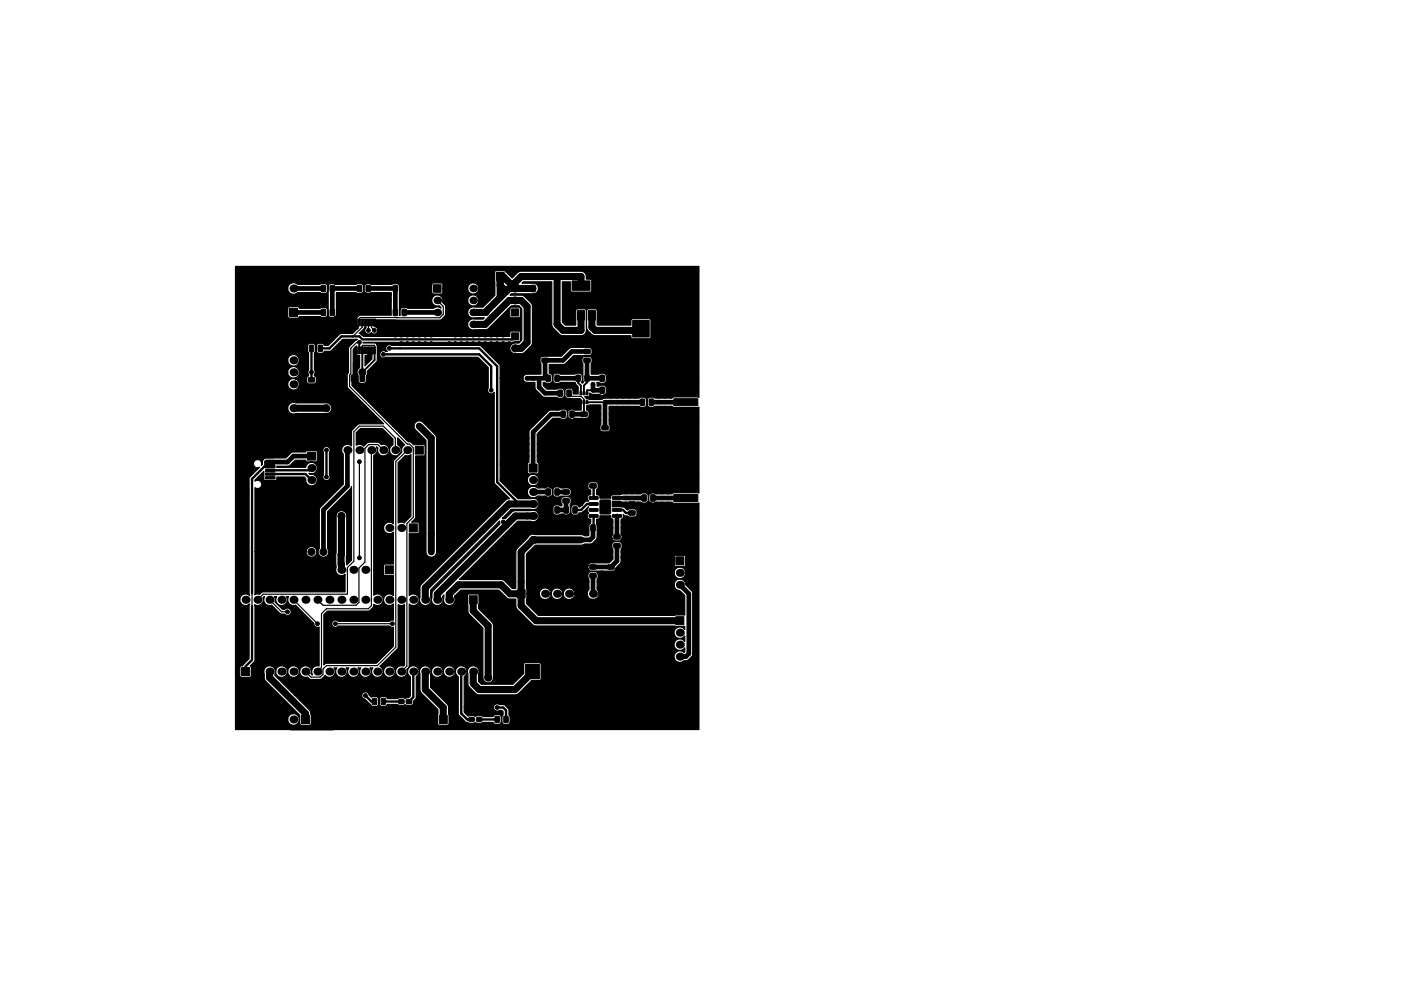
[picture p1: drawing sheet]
<svg xmlns="http://www.w3.org/2000/svg" width="297mm" height="210mm" viewBox="0 0 297 210" stroke-linecap="round" stroke-linejoin="round" font-family="sans-serif">
<g fill="#000" stroke="#000" stroke-width=".21">
<path d="M105.2 57.8h1.7v1.7h-1.7zM53.1 66.7h1.7v1.7h-1.7zM61.4 73.1h1.7v1.7h-1.7zM61.4 65.4h1.7v1.7h-1.7zM65.6 73.3h.9l-.1 1.3-.8-.1zM67.5 73.3h.9l-.1 1.3-.8-.1zM68.2 60.6h.8v1.3l-.9-.1zM68.2 65.7h.8v1.2h-.9zM70 60.6h.9l-.1 1.3-.8-.1zM70 65.7h.9l-.1 1.2h-.8zM74.5 79.6l.9 .1-.1 1.2-.8-.1zM75.3 73.6h.4v1.4h-.4z"/>
<path d="M75.3 67.7h.4v1.4h-.4zM75.9 73.6h.5v1.4h-.5zM75.9 67.7h.5v1.4h-.5zM75.8 60.6h.8v1.3l-.8-.1zM76.6 73.6h.4v1.4h-.4zM76.6 67.7h.4v1.4h-.4zM76.4 79.6l.9 .1-.1 1.2-.8-.1zM77.2 73.6h.5v1.4h-.5zM77.2 67.7h.5v1.4h-.5zM77.9 73.6h.4v1.4h-.4zM77.9 67.7h.4v1.4h-.4zM77.7 60.6h.8v1.3l-.9-.1z"/>
<path d="M78.5 73.6h.5v1.4h-.5zM78.5 67.7h.5v1.4h-.5zM79.2 73.6h.4v1.4h-.4zM79.2 67.7h.4v1.4h-.4zM83.4 65.7h.9l-.1 1.2h-.8zM83.4 60.6h.9l-.1 1.3-.8-.1zM85.3 65.7h.8v1.2h-.9zM85.3 60.6h.8v1.3l-.9-.1zM91.9 60.4h1.6v1.6h-1.6zM108.5 70.6h1.5v1.5h-1.5zM108.5 65.5h1.5v1.5h-1.5zM112.6 60.6h.9l-.1 1.3-.8-.1z"/>
<path d="M114.7 67.3h1.7v1.7h-1.7zM114.5 60.6h.9l-.1 1.3-.8-.1zM114.9 74.2l1.3-.1v.9h-1.2zM114.9 76h1.3v.8l-1.2 .1zM115.8 79.6l.9 .1-.1 1.2-.8-.1zM117.7 79.6l.9 .1-.1 1.2-.8-.1zM120.1 65.9h1.5v2h-1.5zM122.2 79.6l.8 .1v1.2l-.9-.1zM122.4 65.9h1.5v2h-1.5zM124 79.6l.9 .1-.1 1.2-.8-.1zM123.8 76h1.3v.8l-1.2 .1zM123.8 74.2l1.3-.1v.9h-1.2z"/>
<path d="M121.3 59.6h3.8v2h-3.8zM124.7 65.9h1.5v2h-1.5zM127.2 79.6l.9 .1-.1 1.2-.8-.1zM129.1 79.6l.9 .1-.1 1.2-.8-.1zM129.7 65.3l.5-.3h1.9a.88 .88 0 0 1 .8 .9v1.7a.88 .88 0 0 1-.8 .9h-1.8a.88 .88 0 0 1-.9-.9v-1.8zM134.1 68h3.5v3.5h-3.5zM134.4 62.5l.4-.2 2.1-.1a.75 .75 0 0 1 .7 .8v1.5a.75 .75 0 0 1-.7 .7h-2a.75 .75 0 0 1-.8-.7v-1.6zM143.3 68.6h1.7v1.7h-1.7zM50.9 95.1h1.7v2h-1.7zM56.3 99.5h2v.5h-2zM56.3 98.7h2v.5h-2zM56.4 95.1h1.7v2h-1.7z"/>
<path d="M65.2 95.9h1.7v1.7h-1.7zM65.4 82h1.2l.1 .8-1.3 .1zM65.4 80.2l1.2-.1 .1 .9h-1.3zM88.1 94.6h1.6v1.7h-1.6zM118.4 82.8h.8v1.3l-.9-.1zM119 87.2l.9 .1-.1 1.2h-.8zM120.2 82.8h.9l-.1 1.3-.8-.1zM120.9 87.2l.8 .1v1.2h-.9zM123 83.1h.4v.7h-.4zM123 85h.4v.7h-.4zM123.6 85h.4v.7h-.4zM123.6 83.1h.4v.7h-.4z"/>
<path d="M123.2 89.3h1.2l.1 .8-1.3 .1zM123.2 87.5l1.2-.1 .1 .9h-1.3zM124.3 83.1h.4v.7h-.4zM124.3 85h.4v.7h-.4zM127.2 82.2h.9l-.1 1.3-.8-.1zM127.6 92.2h1.3v.8l-1.2 .1zM127.6 90.3h1.3v.8l-1.2 .1zM129.1 82.2h.9l-.1 1.3-.8-.1zM135.8 84.7h.9l-.1 1.3-.8-.1zM137.7 84.7h.8v1.3l-.8-.1zM142.9 88.8h5.1v1.5h-5.1zM142.9 80.3h5.1v1.5h-5.1z"/>
<path d="M142.9 84.6h5.1v1.5h-5.1zM50.9 104h1.7v2h-1.7zM56.3 101.9h2v.5h-2zM56.3 101.1h2v.5h-2zM56.3 100.3h2v.5h-2zM56.4 104h1.7v2h-1.7zM62.7 116.3h1.6v1.5h-1.6zM86.8 111.2h1.7v1.7h-1.7zM112.2 98.5h1.7v1.7h-1.7zM115.8 103.8h.9l-.1 1.2h-.8zM115.8 107.6h.9l-.1 1.3-.8-.1zM117.7 103.8h.9l-.1 1.2h-.8z"/>
<path d="M117.7 107.6h.9l-.1 1.3-.8-.1zM119.6 107.6h.9l-.1 1.3-.8-.1zM119.4 104l1.2-.1 .1 .9h-1.3zM119.4 105.8h1.2l.1 .8-1.3 .1zM121.5 107.6h.9l-.1 1.3-.8-.1zM123.4 111.4h.9l-.1 1.3-.8-.1zM125.3 111.4h.9l-.1 1.3-.8-.1zM125.1 119.9l1.2-.1 .1 .9h-1.3zM125.1 100.8h1.2l.1 .8-1.3 .1zM125.1 102.7l1.2-.1 .1 .9h-1.3zM124.9 109.2h1.8l.1 .4-.1 .2h-1.7zM124.9 107.9h1.8l.1 .5-.1 .1h-1.7z"/>
<path d="M124.9 106.7l1.8-.1 .1 .5-.1 .1h-1.7zM124.9 105.4h1.8l.1 .4-.1 .2h-1.7zM127.3 106.1h1.9l.2 .1 .1 2.6-.1 .2h-2.2zM128.9 119.9l1.2-.1 .1 .9h-1.3zM130.2 113.5h1.2l.1 .8-1.3 .1zM130.2 115.4l1.2-.1 .1 .9h-1.3zM129.9 105.4h1.8l.1 .4-.2 .2h-1.6zM129.9 106.7l1.8-.1 .1 .5-.2 .1h-1.6zM129.9 107.9h1.8l.1 .5-.2 .1h-1.6zM129.9 109.2h1.8l.1 .4-.2 .2h-1.6zM133.4 106.5h1.2v.8l-1.2 .1zM133.4 108.4h1.2v.8l-1.2 .1z"/>
<path d="M136.1 105l.9 .1-.1 1.2-.8-.1zM138 105l.9 .1-.1 1.2-.8-.1zM143.3 118.1h1.7v1.7h-1.7zM142.9 104.9h5.1v1.5h-5.1zM142.9 100.7h5.1v1.5h-5.1zM142.9 109.2h5.1v1.5h-5.1zM81.7 120h1.7v1.7h-1.7zM99.5 126.4h1.7v1.7h-1.7zM109.6 125.1h1.7v1.7h-1.7zM125.1 121.8l1.2-.1 .1 .8-1.3 .1zM128.9 121.8l1.2-.1 .1 .8-1.3 .1zM143.3 130.8h1.7v1.7h-1.7z"/>
<path d="M51.2 141.6h1.7v1.7h-1.7zM63.9 151.8h1.7v1.7h-1.7zM74.7 152.4h1.7v1.7h-1.7zM79 148.2h.9l-.1 1.3-.8-.1zM80.9 148.2h.8v1.3l-.9-.1zM84.5 148.5l1.1-.1 .1 .8h-1.1zM86.2 148.5l1-.1 .1 .8h-1.1zM93.1 151.8h1.7v1.7h-1.7zM99.4 152.3h1.1l.1 .7h-1.1zM101 152.3h1.1l.1 .7h-1.1zM105 152l.9 .1-.1 1.2-.8-.1zM106.9 152l.8 .1v1.2l-.9-.1z"/>
<path d="M111.4 141h3v3h-3zM138.2 151.2h1.7v1.7h-1.7z"/>
<circle cx="50.8" cy="57.4" r=".4"/>
<circle cx="52.5" cy="59.1" r=".4"/>
<circle cx="54" cy="58.5" r=".4"/>
<circle cx="55.4" cy="59.1" r=".4"/>
<circle cx="63.5" cy="59.9" r=".4"/>
<circle cx="64.8" cy="59.9" r=".4"/>
<circle cx="66" cy="59.9" r=".4"/>
<circle cx="67.3" cy="59.9" r=".4"/>
<circle cx="71.1" cy="59.9" r=".4"/>
<circle cx="72.4" cy="59.9" r=".4"/>
<circle cx="73.7" cy="59.9" r=".4"/>
<circle cx="74.9" cy="59.9" r=".4"/>
<circle cx="77.5" cy="59.9" r=".4"/>
<circle cx="78.7" cy="59.9" r=".4"/>
<circle cx="80" cy="59.9" r=".4"/>
<circle cx="81.3" cy="59.9" r=".4"/>
<circle cx="82.5" cy="59.9" r=".4"/>
<circle cx="142.7" cy="59.1" r=".4"/>
<circle cx="144.1" cy="58.5" r=".4"/>
<circle cx="145.6" cy="59.1" r=".4"/>
<circle cx="147.3" cy="57.4" r=".4"/>
<circle cx="52" cy="60.6" r=".4"/>
<circle cx="52.5" cy="62" r=".4"/>
<circle cx="54" cy="60.6" r="2.7"/>
<circle cx="54" cy="62.6" r=".4"/>
<circle cx="55.4" cy="62" r=".4"/>
<circle cx="56" cy="60.6" r=".4"/>
<circle cx="63.5" cy="62.5" r=".4"/>
<circle cx="64.8" cy="67.6" r=".4"/>
<circle cx="64.8" cy="62.5" r=".4"/>
<circle cx="64.8" cy="65" r=".4"/>
<circle cx="66" cy="79" r=".4"/>
<circle cx="66" cy="62.5" r=".4"/>
<circle cx="66" cy="67.6" r=".4"/>
<circle cx="66" cy="65" r=".4"/>
<circle cx="67.3" cy="62.5" r=".4"/>
<circle cx="67.3" cy="67.6" r=".4"/>
<circle cx="67.3" cy="65" r=".4"/>
<circle cx="71.1" cy="67.6" r=".4"/>
<circle cx="71.8" cy="63.1" r=".4"/>
<circle cx="71.8" cy="64.4" r=".4"/>
<circle cx="71.8" cy="65.7" r=".4"/>
<circle cx="72.4" cy="62.5" r=".4"/>
<circle cx="72.4" cy="75.2" r=".4"/>
<circle cx="73.7" cy="62.5" r=".4"/>
<circle cx="74.9" cy="62.5" r=".4"/>
<circle cx="75.6" cy="76.4" r=".4"/>
<circle cx="75.6" cy="69.5" r=".4"/>
<circle cx="76.2" cy="72.6" r=".4"/>
<circle cx="76.8" cy="79" r=".75"/>
<circle cx="76.8" cy="70.7" r=".4"/>
<circle cx="77.5" cy="62.5" r=".4"/>
<circle cx="78.1" cy="70.1" r=".4"/>
<circle cx="78.1" cy="75.9" r=".4"/>
<circle cx="78.7" cy="62.5" r=".4"/>
<circle cx="79.4" cy="70.1" r=".4"/>
<circle cx="80" cy="62.5" r=".4"/>
<circle cx="81.3" cy="62.5" r=".4"/>
<circle cx="81.3" cy="75.2" r=".4"/>
<circle cx="82.5" cy="62.5" r=".4"/>
<circle cx="82.5" cy="63.7" r=".4"/>
<circle cx="82.5" cy="73.9" r=".4"/>
<circle cx="83.8" cy="71.1" r=".4"/>
<circle cx="85.1" cy="62.5" r=".4"/>
<circle cx="85.1" cy="63.7" r=".4"/>
<circle cx="85.1" cy="71.1" r=".4"/>
<circle cx="85.1" cy="72.9" r=".4"/>
<circle cx="86.4" cy="71.1" r=".4"/>
<circle cx="86.4" cy="72.9" r=".4"/>
<circle cx="87.6" cy="72.9" r=".4"/>
<circle cx="87.6" cy="71.1" r=".4"/>
<circle cx="88.9" cy="72.9" r=".4"/>
<circle cx="88.9" cy="71.1" r=".4"/>
<circle cx="90.2" cy="72.9" r=".4"/>
<circle cx="90.2" cy="71.1" r=".4"/>
<circle cx="91.4" cy="71.1" r=".4"/>
<circle cx="91.4" cy="72.9" r=".4"/>
<circle cx="95.2" cy="72.9" r=".4"/>
<circle cx="96.5" cy="72.9" r=".4"/>
<circle cx="96.5" cy="71.1" r=".4"/>
<circle cx="97.8" cy="72.9" r=".4"/>
<circle cx="97.8" cy="71.1" r=".4"/>
<circle cx="99.1" cy="72.9" r=".4"/>
<circle cx="99.1" cy="71.1" r=".4"/>
<circle cx="100.3" cy="72.9" r=".4"/>
<circle cx="100.3" cy="71.1" r=".4"/>
<circle cx="101.6" cy="72.9" r=".4"/>
<circle cx="101.6" cy="71.1" r=".4"/>
<circle cx="102.9" cy="72.9" r=".4"/>
<circle cx="102.9" cy="71.1" r=".4"/>
<circle cx="103.5" cy="65.7" r=".4"/>
<circle cx="104.1" cy="71.1" r=".4"/>
<circle cx="104.1" cy="72.9" r=".4"/>
<circle cx="104.8" cy="64.4" r=".4"/>
<circle cx="105.4" cy="71.1" r=".4"/>
<circle cx="105.4" cy="72.9" r=".4"/>
<circle cx="106" cy="63.1" r=".4"/>
<circle cx="106.7" cy="71.1" r=".4"/>
<circle cx="106.7" cy="72.9" r=".4"/>
<circle cx="107.3" cy="61.8" r=".4"/>
<circle cx="107.9" cy="72.9" r=".4"/>
<circle cx="109.2" cy="63.7" r=".75"/>
<circle cx="109.2" cy="61.2" r=".75"/>
<circle cx="109.2" cy="73.9" r=".75"/>
<circle cx="109.2" cy="76.4" r=".75"/>
<circle cx="115.6" cy="63.7" r=".4"/>
<circle cx="121.9" cy="77.7" r=".4"/>
<circle cx="142.1" cy="60.6" r=".4"/>
<circle cx="142.7" cy="62" r=".4"/>
<circle cx="144.1" cy="60.6" r="2.7"/>
<circle cx="144.1" cy="62.6" r=".4"/>
<circle cx="145.6" cy="62" r=".4"/>
<circle cx="146.2" cy="60.6" r=".4"/>
<circle cx="53.3" cy="99.3" r=".4"/>
<circle cx="55.9" cy="93" r=".4"/>
<circle cx="61" cy="95.5" r=".4"/>
<circle cx="69.2" cy="86.6" r=".75"/>
<circle cx="69.2" cy="95.5" r=".4"/>
<circle cx="76.2" cy="98" r=".4"/>
<circle cx="81.3" cy="93" r=".4"/>
<circle cx="86.4" cy="93" r=".4"/>
<circle cx="88.9" cy="93" r=".4"/>
<circle cx="88.9" cy="90.4" r=".4"/>
<circle cx="104.1" cy="82.8" r=".4"/>
<circle cx="109.2" cy="99.3" r=".4"/>
<circle cx="111.8" cy="94.2" r=".4"/>
<circle cx="111.8" cy="95.5" r=".4"/>
<circle cx="111.8" cy="93" r=".4"/>
<circle cx="111.8" cy="96.8" r=".4"/>
<circle cx="111.8" cy="91.1" r=".4"/>
<circle cx="111.8" cy="80.3" r=".4"/>
<circle cx="112.4" cy="90.4" r=".4"/>
<circle cx="113" cy="89.8" r=".4"/>
<circle cx="113" cy="80.3" r=".4"/>
<circle cx="113.7" cy="89.1" r=".4"/>
<circle cx="114.3" cy="96.8" r=".4"/>
<circle cx="114.3" cy="92.3" r=".4"/>
<circle cx="114.3" cy="95.5" r=".4"/>
<circle cx="114.3" cy="94.2" r=".4"/>
<circle cx="114.3" cy="88.5" r=".4"/>
<circle cx="114.3" cy="80.3" r=".4"/>
<circle cx="114.9" cy="87.9" r=".4"/>
<circle cx="114.9" cy="91.7" r=".4"/>
<circle cx="115.6" cy="91.1" r=".4"/>
<circle cx="115.6" cy="87.2" r=".4"/>
<circle cx="116.2" cy="86.6" r=".4"/>
<circle cx="116.2" cy="90.4" r=".4"/>
<circle cx="116.8" cy="89.8" r=".4"/>
<circle cx="118.1" cy="89.1" r=".4"/>
<circle cx="118.1" cy="86.6" r=".4"/>
<circle cx="120.6" cy="86.6" r=".4"/>
<circle cx="120.6" cy="89.1" r=".4"/>
<circle cx="121.9" cy="85.3" r=".4"/>
<circle cx="121.9" cy="86.6" r=".4"/>
<circle cx="121.9" cy="89.1" r=".4"/>
<circle cx="125.7" cy="86.6" r=".4"/>
<circle cx="125.7" cy="82.8" r=".4"/>
<circle cx="125.7" cy="81.5" r=".4"/>
<circle cx="127" cy="84.1" r=".4"/>
<circle cx="127" cy="86.6" r=".4"/>
<circle cx="127" cy="89.1" r=".4"/>
<circle cx="127" cy="87.9" r=".4"/>
<circle cx="128.3" cy="84.1" r=".4"/>
<circle cx="129.5" cy="87.9" r=".4"/>
<circle cx="129.5" cy="89.1" r=".4"/>
<circle cx="129.5" cy="84.1" r=".4"/>
<circle cx="129.5" cy="86.6" r=".4"/>
<circle cx="130.8" cy="86.6" r=".4"/>
<circle cx="130.8" cy="84.1" r=".4"/>
<circle cx="132.1" cy="86.6" r=".4"/>
<circle cx="132.1" cy="84.1" r=".4"/>
<circle cx="133.3" cy="84.1" r=".4"/>
<circle cx="133.3" cy="86.6" r=".4"/>
<circle cx="134.6" cy="86.6" r=".4"/>
<circle cx="134.6" cy="84.1" r=".4"/>
<circle cx="137.2" cy="86.6" r=".4"/>
<circle cx="137.2" cy="84.1" r=".4"/>
<circle cx="139.7" cy="84.1" r=".4"/>
<circle cx="139.7" cy="86.6" r=".4"/>
<circle cx="141" cy="86.6" r=".4"/>
<circle cx="141" cy="84.1" r=".4"/>
<circle cx="142.2" cy="84.1" r=".4"/>
<circle cx="142.2" cy="86.6" r=".4"/>
<circle cx="144.8" cy="80.3" r=".4"/>
<circle cx="144.8" cy="90.4" r=".4"/>
<circle cx="147.3" cy="80.3" r=".4"/>
<circle cx="147.3" cy="90.4" r=".4"/>
<circle cx="55.9" cy="106.9" r=".4"/>
<circle cx="61" cy="103.1" r=".4"/>
<circle cx="66" cy="117.1" r=".75"/>
<circle cx="68.6" cy="117.1" r=".75"/>
<circle cx="69.2" cy="101.2" r=".4"/>
<circle cx="72.4" cy="109.5" r=".75"/>
<circle cx="76.2" cy="118.4" r=".4"/>
<circle cx="82.5" cy="114.5" r=".4"/>
<circle cx="82.5" cy="103.1" r=".4"/>
<circle cx="86.4" cy="103.1" r=".4"/>
<circle cx="91.4" cy="115.8" r=".4"/>
<circle cx="91.4" cy="117.1" r=".4"/>
<circle cx="91.4" cy="113.3" r=".4"/>
<circle cx="91.4" cy="114.5" r=".4"/>
<circle cx="106.7" cy="110.7" r=".4"/>
<circle cx="109.2" cy="101.8" r=".4"/>
<circle cx="109.2" cy="103.1" r=".4"/>
<circle cx="109.2" cy="104.4" r=".4"/>
<circle cx="109.2" cy="100.6" r=".4"/>
<circle cx="113" cy="112" r=".4"/>
<circle cx="114.3" cy="105.7" r=".4"/>
<circle cx="114.3" cy="103.1" r=".4"/>
<circle cx="115.6" cy="105.7" r=".4"/>
<circle cx="115.6" cy="103.1" r=".4"/>
<circle cx="116.8" cy="105.7" r=".4"/>
<circle cx="116.8" cy="103.1" r=".4"/>
<circle cx="118.1" cy="114.5" r=".4"/>
<circle cx="119.4" cy="103.1" r=".4"/>
<circle cx="119.4" cy="109.5" r=".4"/>
<circle cx="120.6" cy="109.5" r=".4"/>
<circle cx="120.6" cy="103.1" r=".4"/>
<circle cx="121.9" cy="103.1" r=".4"/>
<circle cx="121.9" cy="104.4" r=".4"/>
<circle cx="121.9" cy="114.5" r=".4"/>
<circle cx="121.9" cy="105.7" r=".4"/>
<circle cx="123.2" cy="106.9" r=".4"/>
<circle cx="123.2" cy="109.5" r=".4"/>
<circle cx="123.8" cy="108.8" r=".4"/>
<circle cx="124.5" cy="119.6" r=".4"/>
<circle cx="125.7" cy="119" r=".4"/>
<circle cx="127" cy="119" r=".4"/>
<circle cx="128.3" cy="119" r=".4"/>
<circle cx="129.5" cy="114.5" r=".4"/>
<circle cx="129.5" cy="117.1" r=".4"/>
<circle cx="129.5" cy="112" r=".4"/>
<circle cx="129.5" cy="110.7" r=".4"/>
<circle cx="129.5" cy="113.3" r=".4"/>
<circle cx="129.5" cy="118.4" r=".4"/>
<circle cx="132.1" cy="117.1" r=".4"/>
<circle cx="132.1" cy="110.7" r=".4"/>
<circle cx="132.1" cy="112" r=".4"/>
<circle cx="132.1" cy="118.4" r=".4"/>
<circle cx="132.1" cy="114.5" r=".4"/>
<circle cx="132.1" cy="113.3" r=".4"/>
<circle cx="132.1" cy="119.6" r=".4"/>
<circle cx="132.7" cy="104.4" r=".4"/>
<circle cx="132.7" cy="106.9" r=".4"/>
<circle cx="134" cy="104.4" r=".4"/>
<circle cx="134" cy="106.9" r=".4"/>
<circle cx="135.3" cy="104.4" r=".4"/>
<circle cx="135.3" cy="106.9" r=".4"/>
<circle cx="137.8" cy="104.4" r=".4"/>
<circle cx="137.8" cy="106.9" r=".4"/>
<circle cx="139.1" cy="106.9" r=".4"/>
<circle cx="139.1" cy="104.4" r=".4"/>
<circle cx="140.3" cy="106.9" r=".4"/>
<circle cx="140.3" cy="104.4" r=".4"/>
<circle cx="141.6" cy="104.4" r=".4"/>
<circle cx="141.6" cy="106.9" r=".4"/>
<circle cx="55.9" cy="120.9" r=".4"/>
<circle cx="55.9" cy="138.7" r=".4"/>
<circle cx="57.1" cy="123.4" r=".4"/>
<circle cx="61" cy="129.8" r=".4"/>
<circle cx="61" cy="133.6" r=".4"/>
<circle cx="63.5" cy="131.1" r=".4"/>
<circle cx="67.3" cy="132.3" r=".4"/>
<circle cx="71.1" cy="132.3" r=".4"/>
<circle cx="73.7" cy="138.7" r=".4"/>
<circle cx="76.2" cy="138.7" r=".4"/>
<circle cx="78.7" cy="138.7" r=".4"/>
<circle cx="81.3" cy="138.7" r=".4"/>
<circle cx="83.2" cy="132.3" r=".4"/>
<circle cx="85.1" cy="138.7" r=".4"/>
<circle cx="85.1" cy="135.5" r=".4"/>
<circle cx="97.8" cy="135.5" r=".4"/>
<circle cx="97.8" cy="138.7" r=".4"/>
<circle cx="110.5" cy="123.4" r=".4"/>
<circle cx="113" cy="128.5" r=".4"/>
<circle cx="124.5" cy="124.7" r=".4"/>
<circle cx="124.5" cy="123.4" r=".4"/>
<circle cx="124.5" cy="120.9" r=".4"/>
<circle cx="127" cy="124.7" r=".4"/>
<circle cx="127" cy="123.4" r=".4"/>
<circle cx="127.6" cy="121.5" r=".4"/>
<circle cx="130.8" cy="120.9" r=".4"/>
<circle cx="131.4" cy="120.3" r=".4"/>
<circle cx="50.8" cy="153.9" r=".4"/>
<circle cx="52" cy="150.7" r=".4"/>
<circle cx="52.5" cy="149.3" r=".4"/>
<circle cx="52.5" cy="152.2" r=".4"/>
<circle cx="54" cy="150.7" r="2.7"/>
<circle cx="54" cy="152.8" r=".4"/>
<circle cx="54" cy="148.7" r=".4"/>
<circle cx="55.4" cy="149.3" r=".4"/>
<circle cx="55.4" cy="152.2" r=".4"/>
<circle cx="56" cy="150.7" r=".4"/>
<circle cx="71.1" cy="146.3" r=".4"/>
<circle cx="71.1" cy="153.9" r=".4"/>
<circle cx="77.5" cy="147.6" r=".4"/>
<circle cx="103.5" cy="143.8" r=".75"/>
<circle cx="105.4" cy="150.1" r=".4"/>
<circle cx="133.3" cy="142.5" r="1.5"/>
<circle cx="142.1" cy="150.7" r=".4"/>
<circle cx="142.7" cy="149.3" r=".4"/>
<circle cx="142.7" cy="152.2" r=".4"/>
<circle cx="144.1" cy="150.7" r="2.7"/>
<circle cx="144.1" cy="152.8" r=".4"/>
<circle cx="144.1" cy="148.7" r=".4"/>
<circle cx="145.6" cy="152.2" r=".4"/>
<circle cx="145.6" cy="149.3" r=".4"/>
<circle cx="146.2" cy="150.7" r=".4"/>
<circle cx="147.3" cy="153.9" r=".4"/>
</g>
<g fill="#000">
<circle cx="62.2" cy="58.7" r=".85"/>
<circle cx="62.2" cy="76.4" r=".85"/>
<circle cx="62.2" cy="61.2" r=".85"/>
<circle cx="62.2" cy="79" r=".85"/>
<circle cx="62.2" cy="63.7" r=".85"/>
<circle cx="92.7" cy="63.7" r=".8"/>
<circle cx="92.7" cy="66.3" r=".8"/>
<circle cx="92.7" cy="68.8" r=".8"/>
<circle cx="100.3" cy="61.2" r=".8"/>
<circle cx="100.3" cy="63.7" r=".8"/>
<circle cx="100.3" cy="66.3" r=".8"/>
<circle cx="100.3" cy="68.8" r=".8"/>
<circle cx="102.9" cy="66.3" r=".75"/>
<circle cx="62.2" cy="84.1" r=".85"/>
<circle cx="62.2" cy="86.6" r=".85"/>
<circle cx="62.2" cy="81.5" r=".85"/>
<circle cx="66" cy="99.3" r=".85"/>
<circle cx="71.1" cy="95.5" r=".85"/>
<circle cx="73.7" cy="95.5" r=".85"/>
<circle cx="76.2" cy="95.5" r=".85"/>
<circle cx="78.7" cy="95.5" r=".85"/>
<circle cx="81.3" cy="95.5" r=".85"/>
<circle cx="83.8" cy="95.5" r=".85"/>
<circle cx="86.4" cy="95.5" r=".85"/>
<circle cx="66" cy="101.8" r=".85"/>
<circle cx="66" cy="104.4" r=".85"/>
<circle cx="80" cy="112" r=".85"/>
<circle cx="82.5" cy="112" r=".85"/>
<circle cx="85.1" cy="112" r=".85"/>
<circle cx="113" cy="114.5" r=".85"/>
<circle cx="113" cy="101.8" r=".85"/>
<circle cx="113" cy="112" r=".85"/>
<circle cx="113" cy="109.5" r=".85"/>
<circle cx="113" cy="104.4" r=".85"/>
<circle cx="113" cy="106.9" r=".85"/>
<circle cx="52.1" cy="127.2" r=".85"/>
<circle cx="54.6" cy="127.2" r=".85"/>
<circle cx="57.1" cy="127.2" r=".85"/>
<circle cx="59.7" cy="127.2" r=".85"/>
<circle cx="62.2" cy="127.2" r=".85"/>
<circle cx="64.8" cy="127.2" r=".85"/>
<circle cx="67.3" cy="127.2" r=".85"/>
<circle cx="69.8" cy="127.2" r=".85"/>
<circle cx="72.4" cy="127.2" r=".85"/>
<circle cx="72.4" cy="120.9" r=".85"/>
<circle cx="74.9" cy="120.9" r=".85"/>
<circle cx="74.9" cy="127.2" r=".85"/>
<circle cx="77.5" cy="120.9" r=".85"/>
<circle cx="77.5" cy="127.2" r=".85"/>
<circle cx="80" cy="127.2" r=".85"/>
<circle cx="80" cy="120.9" r=".85"/>
<circle cx="82.5" cy="127.2" r=".85"/>
<circle cx="85.1" cy="127.2" r=".85"/>
<circle cx="87.6" cy="127.2" r=".85"/>
<circle cx="90.2" cy="127.2" r=".85"/>
<circle cx="92.7" cy="127.2" r=".85"/>
<circle cx="95.2" cy="127.2" r=".85"/>
<circle cx="97.8" cy="127.2" r=".85"/>
<circle cx="113" cy="126" r=".85"/>
<circle cx="115.6" cy="126" r=".85"/>
<circle cx="118.1" cy="126" r=".85"/>
<circle cx="120.6" cy="126" r=".85"/>
<circle cx="123.2" cy="123.4" r=".75"/>
<circle cx="123.2" cy="126" r=".85"/>
<circle cx="125.7" cy="126" r=".85"/>
<circle cx="144.1" cy="139.3" r=".85"/>
<circle cx="144.1" cy="136.8" r=".85"/>
<circle cx="144.1" cy="126.6" r=".85"/>
<circle cx="144.1" cy="134.2" r=".85"/>
<circle cx="144.1" cy="124.1" r=".85"/>
<circle cx="144.1" cy="121.5" r=".85"/>
<circle cx="54.6" cy="142.5" r=".85"/>
<circle cx="57.1" cy="142.5" r=".85"/>
<circle cx="59.7" cy="152.6" r=".85"/>
<circle cx="59.7" cy="142.5" r=".85"/>
<circle cx="62.2" cy="142.5" r=".85"/>
<circle cx="62.2" cy="152.6" r=".85"/>
<circle cx="64.8" cy="142.5" r=".85"/>
<circle cx="67.3" cy="142.5" r=".85"/>
<circle cx="69.8" cy="142.5" r=".85"/>
<circle cx="72.4" cy="142.5" r=".85"/>
<circle cx="74.9" cy="142.5" r=".85"/>
<circle cx="77.5" cy="142.5" r=".85"/>
<circle cx="80" cy="142.5" r=".85"/>
<circle cx="82.5" cy="142.5" r=".85"/>
<circle cx="85.1" cy="142.5" r=".85"/>
<circle cx="87.6" cy="142.5" r=".85"/>
<circle cx="90.2" cy="142.5" r=".85"/>
<circle cx="92.7" cy="142.5" r=".85"/>
<circle cx="95.2" cy="142.5" r=".85"/>
<circle cx="97.8" cy="142.5" r=".85"/>
<circle cx="100.3" cy="142.5" r=".85"/>
<circle cx="144.1" cy="141.9" r=".85"/>
</g>
<g fill="none" stroke="#000" stroke-width="1">
<path d="M62.2 61.2h6.4M62.2 66.3h6.4M76.2 61.2h-5.7v5.1M76.8 79v1.3M78.1 61.2h5.7v5.1M85.7 61.2h3.2l2.5-2.5h2.6l1.2 1.2v7.7l-1.2 1.2h-1.3M85.7 66.3h7M109.2 76.4h2.6l1.8-1.8h2l1.9-2h9.5l2.5 2.6v7.6M124.5 74.6h-3.2l-1.9 1.8h-3.8v3.2l.6 .7h-4.4M124.5 76.4v3.9h3.2M57.1 98v.7M57.8 98v.7"/>
<path d="M66 96.8h-3.8l-1.2 1.2h-4.5v.7M73.7 95.5v7.6l-5.1 5.1v8.9M114.3 80.3v1.9l1.3 1.2h3.2M118.1 80.3h4.5M119.4 87.9h-2.6l-3.8 3.8v7.6M121.3 87.9h2.5M125.7 81.5v1.3h2M136.2 85.3h-7.9v5.5M138.1 85.3h7.2M113 104.4h3.2M116.2 108.2v2.5l-1.3 1.3h-1.9M118.1 104.4h1.9"/>
<path d="M118.1 108.2h1.9M120 106.3v1.9M125.7 112v1.9l-.6 .6h-3.2M130.8 109.5v4.4M130.8 115.8v3.2l-1.3 1.3h-3.8M132.1 105.7h4.5M138.4 105.7h7.1M125.7 122.2v3.8M129.5 122.2v5l-.2 .3h-4.6l-1.5-1.5M144.1 126.6l-1.5-1.5v-7.5l.1-.2h2.9l1.6 1.7v20.9l-1.9 1.9h-1.2v6.8M144.1 124.1l1.9 1.9v12.7l-.6 .6h-1.3"/>
</g>
<g fill="none" stroke="#000" stroke-width="1.5">
<path d="M62.2 58.7h-1.2l-1.3 1.3v21.7l2.5 2.4h7.6l1.3 1.2v16.5l-2.5 2.6h-2.6v1.3l-1.2 1.2h-7.7M118.1 58.7v10.1l1.3 1.3h3.8v-3.2M59.7 73.7l.2 .2h2.3M100.3 68.8h2.6l5-5.1h2.6l1.3 1.3v7.6l-1.3 1.3h-1.3M106 60.6l1.3 1.2M109.2 76.4v28M113 61.2h-5.1l-5 5.1h-2.6M123.2 60.6v-1.9h-12.7l-1.3 1.2v1.3l-2.5-2.5h-.7v4.4M125.5 66.9v2.5l.7 .7h9.3l.4-.4M130.8 63.7l.4 .4v2.6M135.9 63.7h-14.4l-.6 .7v2.5M56.1 96.1h-4.3v8.9"/>
<path d="M62.2 86.6h7M88.9 90.4l2.5 2.6v24.1M57.2 105v1.9M72.4 109.5v11.4M113 106.9h-5.1l-17.7 17.8v2.5M113 109.5h-3.7l-16.6 16.5v1.2M123.2 114.5h-10.2l-2.5 2.6v11.4l3.2 3.2h30.4M100.3 127.2v2.4l3.2 3.2v11M110.5 126h-2.4l-1.9-1.9h-9l-2 1.9v1.2M113 126v-2.6h10.2v2.6M54.6 142.5v5.1l5.1 5M57.1 142.5v1.3l7.7 7.6v1.2"/>
<path d="M90.2 142.5v3.8l3.8 3.8v2.5M100.3 142.5v2.5l1.3 1.3h7.6l3.7-3.6v-.2"/>
</g>
<g fill="none" stroke="#000" stroke-width=".25">
<path d="M75.5 76.4l-.6 .7v4.4l11.5 11.5M75.5 69.4l.1 .1M76.2 72.7l-.6-.1-1.2 1.3v5.4l-.3 .3v2.4l12.3 12.2h.4l.8 .8v14.7l-1.3 1.4v30.2l-1.2 1.2M76.8 74.3l.1-1h2.5v1M76.8 68.4v1l-2 2M76.8 79h.1M77.5 68.4v1.3l-.3 .2v.4l-.4 .4 .7 .7h1.7l.9-1v-1.8l-.2-.2h-.5M78.1 74.3h.1M78.1 70.1h.1M78.1 68.4v1.7M78.8 68.4v1.1l.6 .6M84.2 67.4h-7.8l-.2 .2v.8"/>
<path d="M92.7 63.7l1.3 1.3v1.7l-.7 .7h-9.3M114.9 61.2v1.9l.7 .6v10.9M51.8 96.1v1.6l1.5 1.6M56.1 96.1h1.1M61 95.5l1.2-1.3h7.6l1.3 1.3M76.2 98v20.4M78.7 94.9v33.6l-.6 .7h-8.9l-1 1v11.4l-.9 .9M81.3 95.5l-1.2-1.2h-1.9l-.8 .8v24.2l-1.3 1.2v7.3l-.6 .6h-7l-1.2-1.2M83.8 95.5v-2.5l-2.5-2.6h-5.1l-1.2 1.2v27.5l-1.3 1.3v5.6l-17.9 .1-1.2 1.1M86.4 95.5l-2.5 2.4v39.4l-3.9 3.9h-10.8l-.7 .7v1.2l-.6 .6h-2l-1.1-1.2M120.6 83.4l.7 .7h1.9l.6 .6v.6M123.8 87.9h.1"/>
<path d="M125.7 86.6h1.3v3.8M145.3 81.1v1l-2 2h-16.3M145.3 89.6v-1l-2-2h-13.8v3.8M57.2 106.9h-.1M57.3 104.9l-1.2 .1-.2 .3v16.9l1.2 1.2M120 108.2h.4M125.9 111.9l-.2 .1M53.4 125.9v2.7M57.1 127.2l2.6 2.6h1.3M62.2 127.2l5.1 5.1M63.5 131.1l-8.9 8.8v2.6M71.1 132.3h12.1"/>
<path d="M73.7 138.7h7.6M71.1 146.3h.1M71.1 146.3v7.9l-.5 .5"/>
</g>
<g fill="none" stroke="#000" stroke-width=".5">
<path d="M66 73.9v6.7M81.3 75.2h20.3l2.5 2.5v5.1M82.5 73.9h19.1l3.8 3.8v24.6l4.7 4.6h2.9M109.2 71.4l-.6 .6h-31.8l-.6-.6h-3.8l-2.6 2.5h-1.9M57.3 99h-1.2l-2.7 2.6v24.3M66 82.5v1.6M66 99.3l-.4 .5h-8.3M69.2 95.5v5.7M128.3 92.6l-2.6 2.6v6M57.3 102.2v2.7M57.3 100.6h7.5l1.2 1.2M66 104.4v3.8l-2.5 2.5v6.4"/>
<path d="M106.7 110.7l.6 .7M113 112h10.9M125.7 103.1l.2 .1v2.5M125.9 109.5v2.4M125.9 106.9h-1.4l-1.3 1.3h-1.3M130.8 106.9l3.2 .1M130.8 108.2h1.3l.6 .6h1.3M130.8 105.7h1.3M53.4 128.6v11.4l-1.3 1.4v1.1M59.7 152.6l2.1 2.1h8.8M64.8 151.3v1.3M77.5 147.6l1.2 1.2h.7"/>
<path d="M81.3 148.8h3.8M87.6 142.5v5.4l-.9 .9M97.8 142.5v8.9l1.3 1.2h.9M101.6 152.6h3.8M105.4 150.1h1.3l.6 .6v1.9"/>
</g>
<path d="M75.5 68.4v1M75.5 74.3v2.1M76.2 72.7v1.6M76.8 74.3v4.7M78.1 74.3h.7v1l-.7 .6zM79.4 74.3v2.1l-2.6 2.6M121.9 85.3h1.3M122.6 80.3v.9l.6 .6v1.6M123.8 85.3v2.6M124.5 85.3h3.8M124.5 80.3v.8l-.7 .7v1.6M125.7 82.8h-1.2v.6" fill="none" stroke="#000" stroke-width=".4"/>
<path d="M78.1 73.8h.7v2.4l-1.4 1.4v-2.2h.4l.2-.2zM76.4 90.9h4.7l2.2 2.3v1.2a1.23 1.23 0 0 0-.4 1.9 1.23 1.23 0 0 0 1.9 0 1.23 1.23 0 0 0-.5-1.9v-1.5l1.5 1.5a1.22 1.22 0 0 0-.6 1.5l-1.8 1.9v13.3a1.23 1.23 0 0 0-1.7 0 1.23 1.23 0 0 0 0 1.8 1.23 1.23 0 0 0 1.7 0v6.8h-1.8l-.3 .3 .1 2 2 .1v4.3a1.23 1.23 0 0 0-1.7 0 1.23 1.23 0 0 0 0 1.7 1.23 1.23 0 0 0 1.7 0v3.5h-.4l-.4 .2h-10.9a.78 .78 0 0 0-1.1 0 .78 .78 0 0 0 0 1.1 .78 .78 0 0 0 1.1-.1h10.9l.4 .3h.4v4l-3.6 3.6h-10.6l-.5 .4v-10.7l.7-.7 8.8-.1 1-.8v-.6a1.23 1.23 0 0 0 1.7-.1 1.23 1.23 0 0 0 0-1.7 1.23 1.23 0 0 0-1.7-.1v-29.7a1.23 1.23 0 0 0 .6-1.8l.3 .3a1.23 1.23 0 0 0 1 1.6 1.23 1.23 0 0 0 1.4-1.4 1.23 1.23 0 0 0-1.7-.9l-.6-.6h-2l-.3 .1-.8 .8a1.22 1.22 0 0 0-1.6-.2v-2.7zM49.9 56.5h98.3v27.8l-5.3-.1-.4 .3h-3.7l-.3-.2h-.8a1.36 1.36 0 0 0-.3 1.9l.5 .2h.6l.3-.2h3.7l.4 .3 5.3-.1v18.2l-5.3-.1-.4 .3h-3.4l-.3-.2h-.7a1.36 1.36 0 0 0-.4 2l.5 .1h.6l.3-.2h3.4l.4 .3 5.3-.1v48.1h-98.3v-2.2h11.1v.3a1.23 1.23 0 0 0 2 .7 1.23 1.23 0 0 0-.2-2.1 1.23 1.23 0 0 0-1.8 1.1h-11.1v-25.4h.9l.1 .3a1.23 1.23 0 0 0 2 .6l-.1 .5v11.2l-1.3 1.5h-.4l-.2 .2v2l.2 .2h1.9l.3-.3v-.9h2.6l.1 1.5 .4 .6 7.1 7.1v1.8l.2 .3 1.9 .1 .3-.2v-2.5l-.3-.6-3.1-3.1h14.2l.2 .6 .5 .2 1.5 1.6h.9l.3-.2 .2-.3v-1h.1v.9a.62 .62 0 0 0 .6 .6h.8l.3-.4h2.2l.4 .1h.9l.3-.1 .3 .1h.9a.67 .67 0 0 0 .6-.9l.5-.7 .1-4.5 .4-.3 .2-.7 .2 4.2 3.8 3.9-.1 3.1 .3 .2h1.7l.3-.2 .1-1.9-.2-2.1-3.7-3.9v-2.8l.2-.5a1.27 1.27 0 0 0 1.2 1.2 1.27 1.27 0 0 0 1.3-1.2 1.27 1.27 0 0 0 1.3 1.2 1.27 1.27 0 0 0 1.3-1.2l.2 .7 .4 .3v8.1l1.5 1.6 .8 .2 .9 .1a.59 .59 0 0 1 .8 0l.9-.1 .3-.1h2.2l.3 .4h.9l.4-.4 .1-1.1a.62 .62 0 0 0-.6-.6h-.8l-.3 .4h-2.2l-.4-.2-.9 .1-.3 .1-.4-.2-1.2 .1-.8-.8v-1.1h6.2v.2a.78 .78 0 0 0 1.3 .5h.5l.3 .3v.7l-.3 .5 .1 1.2 .4 .3h.6a.62 .62 0 0 0 .6-.6v-1l-.2-.4-.1-1.3-.9-.9-1.1-.1a.78 .78 0 0 0-1.2 .6h-6.2v-6.5l.4-.3 .2-.7 .2 .5 .1 2.5 1.9 1.8 8.2 .1 .6-.3 2.7-2.7h1.7l.3-.2v-3.4l-.3-.2-3.2 .1-.2 .3v1.9l-2.2 2.3h-6.7l-.6-.6v-1.6a1.26 1.26 0 0 0-1-1.7 1.26 1.26 0 0 0-1.5 1.2 1.27 1.27 0 0 0-1.2-1.2 1.27 1.27 0 0 0-1.3 1.2 1.27 1.27 0 0 0-1.3-1.2 1.27 1.27 0 0 0-1.3 1.2 1.27 1.27 0 0 0-1.2-1.2 1.27 1.27 0 0 0-1.3 1.2 1.27 1.27 0 0 0-1.3-1.2 1.27 1.27 0 0 0-1.2 1.2 1.23 1.23 0 0 0-1.9-1.1 1.23 1.23 0 0 0 0 2.1v4.2l-.4 .3-.7 .2-.3-.2h-.9l-.4 .2h-2.2l-.3-.4h-.8a.62 .62 0 0 0-.6 .6l-.6-.6h-.8l-.3 .1-.5-.6a.78 .78 0 0 0-.8-.5 .78 .78 0 0 0-.7 .7h-14.2l-4.2-4.2 .1-.8a1.31 1.31 0 0 0 1.3 1.2 1.31 1.31 0 0 0 1.3-1.2 1.23 1.23 0 0 0 1.8 1.1 1.23 1.23 0 0 0 .2-2.1 1.23 1.23 0 0 0-2 .7l-.1 .3a1.27 1.27 0 0 0-1.2-1.2 1.27 1.27 0 0 0-1.3 1.2 1.23 1.23 0 0 0-1.3-1.2 1.23 1.23 0 0 0-1.2 1.2h-2.6v-.9l-.2-.3 .9-.9 .1-.4-.1-11.7 .1 .1a1.23 1.23 0 0 0 1.4-.3 1.23 1.23 0 0 0 .3-1.3l.3-.2a1.23 1.23 0 0 0 .1 1.4 1.23 1.23 0 0 0 1.4 .4l1.8 1.8 1.1 .2a.78 .78 0 0 0 1.1-.1 .78 .78 0 0 0-.1-1.1 .78 .78 0 0 0-1.1 .1h-.5l-1.6-1.6 .1-.7-.2-.4h.5a1.23 1.23 0 0 0 1 1.9 1.23 1.23 0 0 0 1-1.9h.5l-.1 .2a1.23 1.23 0 0 0 .2 1.3 1.23 1.23 0 0 0 1.4 .3l3.8 4a.78 .78 0 0 0 1.2 .6v8.3h-.1a1.23 1.23 0 0 0-1.3 .5 1.23 1.23 0 0 0 0 1.4l-.3-.2a1.25 1.25 0 0 0-.7-1.7 1.25 1.25 0 0 0-1.6 .8 1.25 1.25 0 0 0 .8 1.6l.7-.1 .6 .6h2.1l1.1-.8a1.23 1.23 0 0 0 1.7 0 1.23 1.23 0 0 0 .1-1.7h.6v.1a1.23 1.23 0 0 0 .2 1.6 1.23 1.23 0 0 0 1.6 0 1.23 1.23 0 0 0 .1-1.7h.7l-.1 .1a1.23 1.23 0 0 0 .2 1.6 1.23 1.23 0 0 0 1.7 0 1.23 1.23 0 0 0 .1-1.7h.6l-.1 .1a1.23 1.23 0 0 0 .3 1.6 1.23 1.23 0 0 0 1.6 0 1.23 1.23 0 0 0 .1-1.7h.7l-.1 .1a1.26 1.26 0 0 0 .7 1.9 1.26 1.26 0 0 0 1.6-1.2 1.23 1.23 0 0 0 1.8 1.1 1.23 1.23 0 0 0 .2-2.1 1.23 1.23 0 0 0-2 .7l-.1 .3-.2-.7-.5-.4 3.9-4v-9.1l.6 .2 .8-.2v12.8l-.2 .2a1.28 1.28 0 0 0-1.7 1 1.28 1.28 0 0 0 1.4 1.4 1.28 1.28 0 0 0 1-1.7l.5-.7v-13.2l.1 .2a1.23 1.23 0 0 0 1.7-.3 1.23 1.23 0 0 0-.2-1.7 1.23 1.23 0 0 0-1.6 .1v-13.2h1.8l.3-.3-.1-2-.2-.1h-1.3l.7-.8 .1-.3v-13l1.9-.1 .1-2-.1-.2-.3-.1h-1.6l-.4 .1-.6-.6-.5-.1-3.3-3.3h4.5l.3 .8 2.2 2.2v23.7a1.13 1.13 0 0 0 1.1 1.1 1.13 1.13 0 0 0 1.2-1.1l-.1-24.4-.3-.5-2.5-2.6a1.13 1.13 0 0 0-1.3-.2 1.13 1.13 0 0 0-.6 1h-4.5l-8.7-8.6v-2l.3-.5v-5.2l.7-.7v1.8l.2 .2h.4v2.6l-.1 .1a1.12 1.12 0 0 0-.2 1.6v.7a.7 .7 0 0 0 .7 .9h.6a.77 .77 0 0 0 .5-1l.2-1.6 2-2 .1-1.6h.5v.2a.78 .78 0 0 0 1.2 .5h19.6l2.2 2.2v4.3a.78 .78 0 0 0 .2 1.1 .78 .78 0 0 0 1.1-.2v19.2l3.3 3.4-.6 .1-.3 .2-17.8 17.8-.3 .6-.1 2.3a1.23 1.23 0 0 0 1.2 1.7 1.23 1.23 0 0 0 1.1-1.7v-1.6l14.6-14.7 .1 .6-14.1 14.1-.3 .6v1a1.23 1.23 0 0 0 1.1 1.7 1.23 1.23 0 0 0 1.1-1.7v-.3l.3-.3v.6a1.23 1.23 0 0 0 1.2 1.7 1.23 1.23 0 0 0 1.1-1.7l.1-.4h2.6l.2 3.6 3.1 3.2v10.7l.3 .7 .7 .3 .8-.3 .4-.7v-11.3l-.3-.6-2.8-2.9 .1-2.7-.2-.3-1.9-.1-.3 .1-.1 .3h-2.6l1.2-1.2h8.1l1.9 1.8 1.7 .1v1.4l.1 .6 3.4 3.4 .5 .3h29.6l2.2 .1v.6a1.23 1.23 0 0 0-1.9-.2 1.23 1.23 0 0 0 0 1.9 1.23 1.23 0 0 0 1.9-.3v1.2a1.23 1.23 0 0 0-1.9-.3 1.23 1.23 0 0 0 0 1.9 1.23 1.23 0 0 0 1.9-.3v.9l-.1 .1a1.24 1.24 0 0 0-1.8 0 1.24 1.24 0 0 0 0 1.7 1.24 1.24 0 0 0 1.7 .1l.9-.2 .9-.8 .1-.5v-12.9l-.2-.4-1.3-1.3v-.3a1.23 1.23 0 0 0-1.4-.9 1.23 1.23 0 0 0-1.1 1.2 1.23 1.23 0 0 0 1.2 1.2l1.1 1v4.2l-31.1 .1-2.5-2.5v-1l.1-1.1h2.6l.1 .2a1.28 1.28 0 0 0 1.3 1 1.28 1.28 0 0 0 1.2-1.2 1.27 1.27 0 0 0 1.2 1.2 1.27 1.27 0 0 0 1.3-1.2 1.23 1.23 0 0 0 1.2 1.2 1.23 1.23 0 0 0 1.3-1.2h2.6v.2a1.23 1.23 0 0 0 1.8 .9 1.23 1.23 0 0 0 .3-2v-2.2l.2-.5-.1-.9h16.2a1.23 1.23 0 0 0 1.8 1.1 1.23 1.23 0 0 0 .2-2 1.23 1.23 0 0 0-2 .7v.2h-16.2l-.4-.2h-.4a.86 .86 0 0 0-1.2 .6v.6l.2 .4v2.2l-.4 .9h-2.6a1.27 1.27 0 0 0-1.3-1.2 1.27 1.27 0 0 0-1.3 1.2 1.27 1.27 0 0 0-1.2-1.2 1.27 1.27 0 0 0-1.3 1.2 1.23 1.23 0 0 0-1.2-1.2 1.23 1.23 0 0 0-1.3 1.2h-2.6l-.1-6h13.1v.7a.77 .77 0 0 0 1 .5h4a.69 .69 0 0 0 .9-.7l1-1.1 .1-1.3h11.2v1.7l.2 .4h2l.3-.3v-1.8l-.3-.3h-1.9l-.3 .3h-11.2v-1.6l.2-.3v-.7a.83 .83 0 0 0-1.2-.6 .7 .7 0 0 0-1 .6v.7l.2 .3v2.2l-.7 .7h-3.6a.7 .7 0 0 0-.9 .6h-13.1v-2.4l1.9-1.9h9.7l.7-.3h1.5l1-.9 .2-.4-.1-4a.6 .6 0 0 0 .7-.7h2.3v.5l.4 .2v3.1l-.2 .3v.8a1.36 1.36 0 0 0 2 .3l.2-.4v-.7l-.2-.3v-3.1a.62 .62 0 0 0 .5-.8l-.1-.2 .4 .3 .5 .1 .4 .2h1.2l.4-.4 .1-.7a.62 .62 0 0 0-.7-.6h-1l-.4 .2-.8-.6-2.3-.1v-1.2h1.6l.5 .2h3.9l.3 .2h.7a1.36 1.36 0 0 0 .3-1.9l-.9-.2-.4 .2h-3.9l-.5 .2h-1.7l-.3 .3v.4h-2.3a.6 .6 0 0 0-.7-.7v-1.1l.3-.3v-.8a.62 .62 0 0 0-.6-.6l-1.3 .1-.2 .4v.6a.62 .62 0 0 0 .5 .6v1.1h-.4a.7 .7 0 0 0-.3 .9l.3 .4-.7 .1-1.2 1.2-.6-.5-1 .1-.2 .4v1.1a.62 .62 0 0 0 .6 .6h.6l.5-.5 .7-.1 1.3-1.1-.3 .3a.7 .7 0 0 0 .3 .9 .7 .7 0 0 0-.3 .9 .58 .58 0 0 0 .7 .4v.9l-.3 .4v2.2l-.2 .1h-.8l-.7-.3h-9.7a1.23 1.23 0 0 0-1.6 .7l-2.2 2.2-.3 .6v8h-.8l-1.6-1.6-.5-.3-9.1-.1 12.4-12.3h2.8a1.23 1.23 0 0 0 1.7-1.1 1.23 1.23 0 0 0-1.8-1.2l-3.4 .1-.6 .3-1.4 1.4-.6-.1 1.8-1.8h8.9a.78 .78 0 0 0 .7 1.1h.6l.3-.2 1.6 .2a.89 .89 0 0 0 .5-1.3v-1l.2-.4v-.6a.83 .83 0 0 0-1.2-.6 .7 .7 0 0 0-1 .6l.2 1.3-1.2-.2a.78 .78 0 0 0-.7 1.1h-8.9l.1-.1h4.2a1.23 1.23 0 0 0 1.7-1.2 1.23 1.23 0 0 0-1.8-1.1h-2.7l-1.4-1.4h3.4v.2a1.23 1.23 0 0 0 2.1 .7h1.6l.4 .2h.7a.8 .8 0 0 0 .5-1.1l.1 .1a.7 .7 0 0 0 .7 1h.6l.3-.2h1.4a.7 .7 0 0 0 .9-.7v-.6a.77 .77 0 0 0-1-.5l-2.4-.2a.8 .8 0 0 0-.5 1.1l-.1-.2a.7 .7 0 0 0-.6-.9h-.6l-.4 .2h-1.6l-.2-.1a1.23 1.23 0 0 0-1.9 1h-3.4l-2.4-2.4v-.2h5.8a1.23 1.23 0 0 0 1.8 1.2 1.23 1.23 0 0 0 .2-2.1 1.23 1.23 0 0 0-2 .7v.2h-5.8v-3.3h5.8l.1 1.9 2.2 .1 .2-.3v-1.7l-.4-.4v-6l3.3-3.3h1.5l.3 .1 .7 .1a.83 .83 0 0 0 .6-1.3 .7 .7 0 0 0-.6-.9l-3.3 .3-4.1 4.1-.1 .5v6.4l-.4 .4h-5.8v-18.2h4.9a.87 .87 0 0 0 .8 .8h1.7l.2 1.6 1.6 1.5 2.9 .1 .3 .2h.6a.83 .83 0 0 0 .6-1.2 .7 .7 0 0 0-.6-.9h-.6l-.3 .2h-2.2l-.7-.8v-.7l1.3 .2a.78 .78 0 0 0 .6-1l.1 .1a.7 .7 0 0 0 .7 .9h.6l.3-.2h3.1l.7 1v1.5h-1.1v-.7l-.2-.4-.9-.1a.62 .62 0 0 0-.6 .6v1l.3 .4 1.2 .2h1.7l.3 .3-.1 2.1-2.3-.2a1.36 1.36 0 0 0-.3 2l.9 .2 .5-.2 2-.1a.7 .7 0 0 0 .9-.6v-.7l-.5-.4v-1l3-.1v4.2l-.2 .3v.6a.83 .83 0 0 0 1.2 .6 .7 .7 0 0 0 .9-.6v-.6l-.2-.3v-3.9h6.4l.4 .2h.6a.83 .83 0 0 0 .6-1.2 .7 .7 0 0 0-.6-.9h-.6l-.4 .2h-7.2l-.7 .3h-2.7l-.6-.2-.3-.5h.9l.1-.7 .6 .3h1.4l.3 .2h.6a.83 .83 0 0 0 .6-1.3 .7 .7 0 0 0-.6-.9l-1.3 .2-.1-.8 1.4 .2a.83 .83 0 0 0 .6-1.2 .7 .7 0 0 0-.6-.9h-.6l-.3 .2h-1.7v-2.3l.2-.3v-.6a.83 .83 0 0 0-1.2-.6 .7 .7 0 0 0-.9 .6v.6l.2 .3v3.6l.1 .4-.2 .2-.2-.2 .2-.8a.78 .78 0 0 0-.7-1.1h-.6l-.3 .2h-3.1l-.3-.2h-.8a.8 .8 0 0 0-.5 1.1l-.1-.1a.74 .74 0 0 0-.6-1l-.1-1.9h3.2l.4-.2 1.6-1.7h2.9a.76 .76 0 0 0 1-.6v-.6a.77 .77 0 0 0-1-.5l-3.6 .1-1.9 1.8h-3.5a.76 .76 0 0 0-1 .6v.6l.2 .3v2.3h-3.1l-.5 .2-.2 .7h-4.9l-.1-2.9-4.1-4.1-18.9-.1a.78 .78 0 0 0-1 .3 .78 .78 0 0 0 .2 1.1l-.5-.1a.78 .78 0 0 0-1.1 .6h-.5v-1.6a.75 .75 0 0 0-.7-.7h-2.3v-.2h31.6l1.6-.2 .1-1.8-.3-.4-1.7 .1-.2 .2v.9h-31l-.6-.6-.3-.1 1.1-1.1 .1-1.7 .1 1.3a.42 .42 0 0 1-.1 .7 .78 .78 0 0 0 .4 .9 .78 .78 0 0 0 .9-.3 .78 .78 0 0 0 1.4-.1 .78 .78 0 0 0-.8-1.1l.1-1.4h13.9l.3-.1 .8-.8 .1-.7h4.6a1.17 1.17 0 0 0 1.6 1.1h2l-.3 .3h-1.8a1.18 1.18 0 0 0-1.4 1.2 1.18 1.18 0 0 0 1.5 1.1h2.2l.6-.2 4.3-4.3h.3v1.5l.2 .4h1.9l.1-.4v-1.5l-.1-.3h-1.8l-.3 .3h-.3l.6-.6h1.6l.6 .6v6.7l-.6 .6h-.9l-.5 .2-.4 .5-.1 .5 .2 .6 .6 .4h1.6l.6-.2 1.5-1.4 .3-.5v-8.1l-.3-.6-1.7-1.5-2.8-.1 .3-.3h4.9a1.13 1.13 0 0 0 .9-1.2 1.13 1.13 0 0 0-1.1-1h-2.4l.3-.3h6v9l.3 .8 1.3 1.3 .6 .3h4a1.12 1.12 0 0 0 1.1-1.2l.1-.6 .3 .8 .9 .8 .4 .2h7.8v.5l.3 .2h3.5l.4-.3v-3.6l-.2-.3h-3.8l-.2 .2v1.1h-7.1l-.1-3.2-.3-.3h-1.6l-.3 .3v3.6l-.1-3.6-.4-.3h-1.5l-.3 .2v3.3h-2.3l-.6-.6v-8.6h1.7v1.9l.2 .2 4.1 .1 .3-.3v-2.2l-.3-.3h-.9v-.5a1.12 1.12 0 0 0-1.2-1.2h-12.6l-.6 .2-1.3 1.3-1.6-1.5h-1.9l-.3 .3 .1 4.8-2.5 2.6-1.8-.1a1.18 1.18 0 0 0-1.5 1.2h-4.6l-.1-1.5-.6-.7 .1-.4h5.2l.1 .3a1.18 1.18 0 0 0 1.8 .7 1.18 1.18 0 0 0-.1-2 1.18 1.18 0 0 0-1.8 1h-5.2v-.2a1.18 1.18 0 0 0-1.5-.9 1.18 1.18 0 0 0-.8 1.5 1.18 1.18 0 0 0 1.5 .8l.4 .5a1.17 1.17 0 0 0-1.6 0h-5.5l-.3-.2h-.8a.89 .89 0 0 0-.5 1.2l.1 .5h-.2v-5.7l-.1-.8h6.9v1.7l.4 .3 1.8-.1 .2-.2v-.9h5.2a1.18 1.18 0 0 0 1.8 1.1 1.18 1.18 0 0 0 .1-2 1.18 1.18 0 0 0-1.8 .7l-.1 .2h-5.2v-.9l-.4-.3h-1.7l-.3 .4h-6.9l-.5-.3h-.6l-.4 .2h-4.3l-.4-.2h-.6a.83 .83 0 0 0-.6 1.3 .7 .7 0 0 0 .6 .9h.6l.4-.2h4.1l.1 4.8h-6.8l-.6 .8v1.5l.4 .3-1.2 1.2-2.7 .1-2.5 2.5h-.8l-.4-.4-.7-.1a.62 .62 0 0 0-.6 .7l.1 1.2 .4 .3h.7l.5-.5 1.4-.1 2.4-2.4h3.2l-.5 .3-1.4 1.5v5.3l-.3 .5 .1 2.6 7.6 7.7-5.4 .1-1.3 1.4-.1 3.2-.2-.1a1.23 1.23 0 0 0-1.6 .2 1.23 1.23 0 0 0 .1 1.7v6.4l-4.8 4.8-.3 .4v8.4a1.13 1.13 0 0 0 .1 1.5 1.13 1.13 0 0 0 1.6 0 1.13 1.13 0 0 0 .1-1.5v-7.8l4.8-4.9 .2-.4v15.6l-1 1v-10.5l-.2-.6-.3-.3-.8-.1-.6 .3-.3 .7v10.6a1.67 1.67 0 0 0 .4 1.9 1.23 1.23 0 0 0 1.5 0v3.7h-17.4l-.8 .5-.5-.1-.5 .2 .1-9.2h10.8v.2a1.13 1.13 0 0 0 1.7 .8 1.13 1.13 0 0 0 0-1.9 1.13 1.13 0 0 0-1.7 .9h-10.8v-13.5a.88 .88 0 0 0 1.2-.1 .88 .88 0 0 0 0-1.2 .88 .88 0 0 0-1.2-.1v-.2l1.8-1.9v1.7l.3 .3h2.3l.2-.3v-.5h5.8l.3 .4a1.23 1.23 0 0 0 1.2 1.5 1.23 1.23 0 0 0 1.3-1.4 1.23 1.23 0 0 0-1.6-1l-.2-.3a1.23 1.23 0 0 0 1.7-.7 1.23 1.23 0 0 0-.9-1.6 1.23 1.23 0 0 0-1.5 1.1h-6.1v-.3h2.6l1.3-1.3h2.2l.4 .4h1.8l.3-.4v-1.7l-.2-.3-1.9-.1-.4 .4h-2.7l-.5 .2-1 1.1h-4.1a.87 .87 0 0 0-.9 .9v.4l-.2 .3a.88 .88 0 0 0-.7-1.3 .88 .88 0 0 0-1 1 .88 .88 0 0 0 1.3 .7l-2 2-.2 .4v24.3l.1 .5a1.23 1.23 0 0 0-1.3-.3 1.23 1.23 0 0 0-.8 1.1h-.9v-31.8h18.5l.2 .6v4.8a.78 .78 0 0 0 .1 1 .78 .78 0 0 0 1 0 .78 .78 0 0 0 .1-1l.1-4.9a.78 .78 0 0 0-.5-1.1 .78 .78 0 0 0-1 .6h-18.5v-8.8h11.1v.2a1.23 1.23 0 0 0 1.7 .9h6.6l.7-.3 .3-.8-.3-.8-.7-.3h-6.6a1.23 1.23 0 0 0-1.7 1.1h-11.1v-5.1h11.1v.3a1.23 1.23 0 0 0 2.1 .6 1.23 1.23 0 0 0-.5-2.1h2.4v.5a.62 .62 0 0 0 .6 .7l1-.1 .3-.1 .2-.3v-.9a.69 .69 0 0 1-.3-1l-.1-.6v-3.6l.2-.4v-1.2l-.4-.4-.7-.1a.62 .62 0 0 0-.6 .7v1l.2 .4-.1 4.3a.61 .61 0 0 1-.3 .9v.2h-2.5a1.23 1.23 0 0 0-1.5 1.2h-11.1v-2.5h11.1v.2a1.23 1.23 0 0 0 2 .8 1.23 1.23 0 0 0-.2-2.1 1.23 1.23 0 0 0-1.8 1.1h-11.1v-2.6h11.1v.3a1.23 1.23 0 0 0 2 .7 1.23 1.23 0 0 0-.2-2.1 1.23 1.23 0 0 0-1.8 1.1h-11.1v-11h11.1v1.8l.3 .3h1.9l.3-.3h4.4l.3 .2h.6a.83 .83 0 0 0 .6-1.3 .7 .7 0 0 0-.6-.9h-.6l-.3 .2h-4.4l-.3-.3h-1.8l-.3 .1-.1 .2h-11.1v-4.2h11.1v.2a1.23 1.23 0 0 0 2.1 .7h4.8l.3 .2h.7a.8 .8 0 0 0 .6-1.1l.1 .1v5.1a.7 .7 0 0 0 .6 1h.6a.77 .77 0 0 0 .5-1.1v-4.2h4.2l.3 .2h.6a.83 .83 0 0 0 .7-1.2 .7 .7 0 0 0-.7-1h-.6l-.3 .2h-4.3l-.4-.2h-.7a.8 .8 0 0 0-.5 1.1l-.2-.1a.7 .7 0 0 0-.6-1h-.6l-.3 .2h-4.8l-.2-.1a1.23 1.23 0 0 0-1.9 1h-11.1zM85.9 96.6l.7 .1 .5-.2v13l-1.3 1.5-.6-.2-.8 .2v-12.8z" fill="#000" stroke="#000" stroke-width=".25"/>
</svg>
